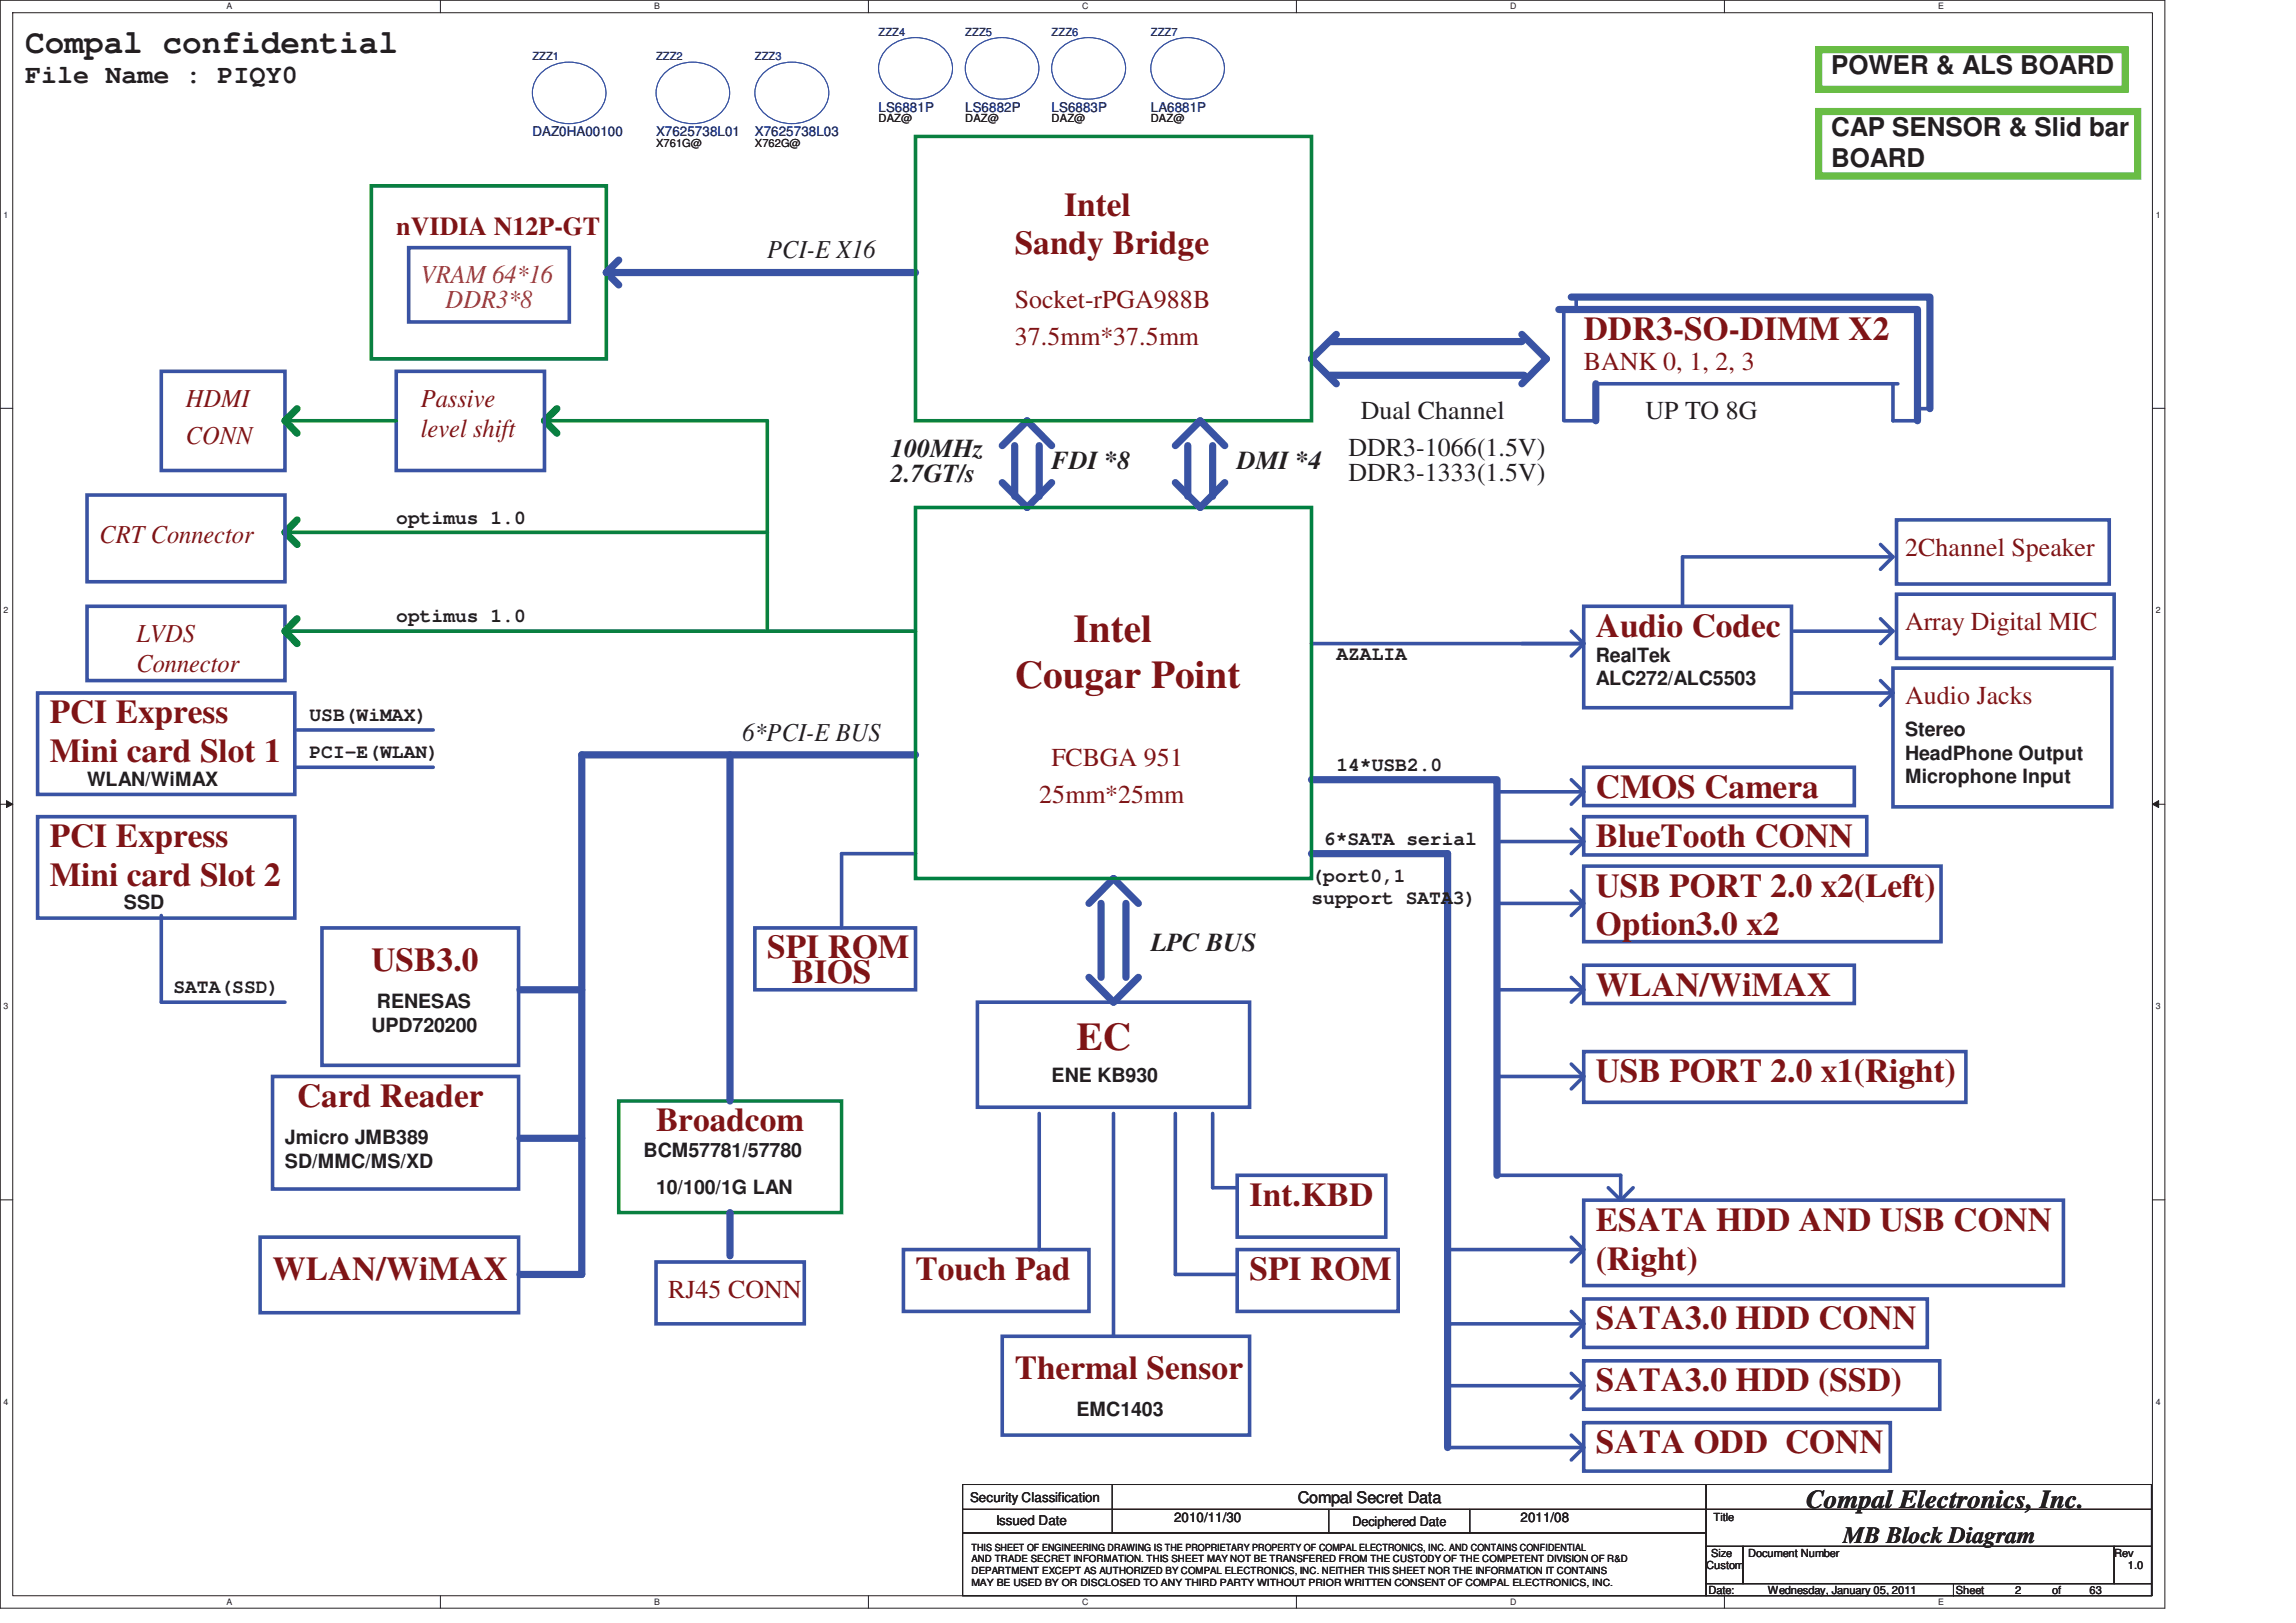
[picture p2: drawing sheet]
<svg xmlns="http://www.w3.org/2000/svg" width="297mm" height="210mm" viewBox="0 0 297 210" stroke-linecap="round" stroke-linejoin="round" font-family="sans-serif">
<defs><g id="words">
<g font-size="5.1" fill="#7e1416">
<text x="138.9" y="83.1">Intel</text>
<text x="131.3" y="89">Cougar Point</text>
<text x="139.3" y="135.9">EC</text>
</g>
<text font-size="4.3" fill="#231f20" x="3.3" y="6.9">Compal confidential</text>
<g font-size="4.3" fill="#7e1416">
<text x="137.7" y="28">Intel</text>
<text x="131.3" y="32.8">Sandy Bridge</text>
<text x="204.9" y="44">DDR3-SO-DIMM X2</text>
<text x="206.5" y="82.4">Audio Codec</text>
<text x="6.4" y="93.6">PCI Express</text>
<text x="6.4" y="98.6">Mini card Slot 1</text>
<text x="206.5" y="103.2">CMOS Camera</text>
<text x="6.4" y="109.6">PCI Express</text>
<text x="206.5" y="109.6">BlueTooth CONN</text>
<text x="6.4" y="114.6">Mini card Slot 2</text>
<text x="206.5" y="116">USB PORT 2.0 x2(Left)</text>
<text x="48" y="125.6">USB3.0</text>
<text x="99.3" y="124">SPI ROM</text>
<text x="206.5" y="121">Option3.0 x2</text>
<text x="102.4" y="127.2">BIOS</text>
<text x="206.5" y="128.8">WLAN/WiMAX</text>
<text x="38.4" y="143.2">Card Reader</text>
<text x="206.5" y="140">USB PORT 2.0 x1(Right)</text>
<text x="84.9" y="146.4">Broadcom</text>
<text x="161.7" y="156">Int.KBD</text>
<text x="206.5" y="159.2">ESATA HDD AND USB CONN</text>
<text x="35.3" y="165.6">WLAN/WiMAX</text>
<text x="118.4" y="165.6">Touch Pad</text>
<text x="161.7" y="165.6">SPI ROM</text>
<text x="206.5" y="164.2">(Right)</text>
<text x="206.5" y="172">SATA3.0 HDD CONN</text>
<text x="131.3" y="178.4">Thermal Sensor</text>
<text x="206.5" y="180">SATA3.0 HDD (SSD)</text>
<text x="206.5" y="188">SATA ODD CONN</text>
</g>
<g font-size="3.3" fill="#231f20">
<text x="3.3" y="10.8">File Name : PIQY0</text>
<text x="236.9" y="9.6">POWER &amp; ALS BOARD</text>
<text x="236.9" y="17.6">CAP SENSOR &amp; Slid bar</text>
<text x="236.9" y="21.6">BOARD</text>
<text x="99.3" y="33.4">PCI-E X16</text>
<text x="115.3" y="59.1">100MHz</text>
<text x="174.5" y="59.1">DDR3-1066(1.5V)</text>
<text x="176.1" y="54.3">Dual Channel</text>
<text x="212.9" y="54.3">UP TO 8G</text>
<text x="115.3" y="62.3">2.7GT/s</text>
<text x="136.1" y="60.7">FDI *8</text>
<text x="160.1" y="60.7">DMI *4</text>
<text x="174.5" y="62.3">DDR3-1333(1.5V)</text>
<text x="96.1" y="95.9">6*PCI-E BUS</text>
<text x="148.9" y="123.1">LPC BUS</text>
<text x="233.7" y="195.1">Compal Electronics, Inc.</text>
</g>
<g font-size="3.3" fill="#7e1416">
<text x="51.3" y="30.3">nVIDIA N12P-GT</text>
<text x="131.3" y="39.9">Socket-rPGA988B</text>
<text x="131.3" y="44.7">37.5mm*37.5mm</text>
<text x="204.9" y="47.9">BANK 0, 1, 2, 3</text>
<text x="24" y="52.7">HDMI</text>
<text x="54.4" y="52.7">Passive</text>
<text x="24" y="57.4">CONN</text>
<text x="54.4" y="56.6">level shift</text>
<text x="12.9" y="70.3">CRT Connector</text>
<text x="246.5" y="71.9">2Channel Speaker</text>
<text x="17.6" y="83.1">LVDS</text>
<text x="246.5" y="81.4">Array Digital MIC</text>
<text x="17.6" y="87">Connector</text>
<text x="246.5" y="91.1">Audio Jacks</text>
<text x="136.1" y="99.1">FCBGA 951</text>
<text x="134.4" y="103.9">25mm*25mm</text>
<text x="86.4" y="167.9">RJ45 CONN</text>
</g>
<g font-size="3.3" fill="#ed2024">
<text x="54.4" y="36.7">VRAM 64*16</text>
<text x="57.7" y="39.9">DDR3*8</text>
</g>
<text font-size="3" fill="#231f20" x="238.5" y="199.6">MB Block Diagram</text>
<g font-size="2.5" fill="#231f20">
<text x="51.3" y="67.7">optimus 1.0</text>
<text x="51.3" y="80.5">optimus 1.0</text>
<text x="172.9" y="85.3">AZALIA</text>
<text x="206.5" y="85.6">RealTek</text>
<text x="206.5" y="88.7">ALC272/ALC5503</text>
<text x="40" y="93.3">USB(WiMAX)</text>
<text x="246.5" y="95.2">Stereo</text>
<text x="11.3" y="101.6">WLAN/WiMAX</text>
<text x="40" y="98.1">PCI-E(WLAN)</text>
<text x="172.9" y="99.7">14*USB2.0</text>
<text x="246.5" y="98.3">HeadPhone Output</text>
<text x="246.5" y="101.3">Microphone Input</text>
<text x="171.3" y="109.3">6*SATA serial</text>
<text x="16" y="117.6">SSD</text>
<text x="169.7" y="114.1">(port0,1</text>
<text x="169.7" y="117">support SATA3)</text>
<text x="22.4" y="128.5">SATA(SSD)</text>
<text x="48.8" y="130.4">RENESAS</text>
<text x="48" y="133.5">UPD720200</text>
<text x="136.1" y="140">ENE KB930</text>
<text x="36.9" y="148">Jmicro JMB389</text>
<text x="83.3" y="149.6">BCM57781/57780</text>
<text x="36.9" y="151.1">SD/MMC/MS/XD</text>
<text x="84.9" y="154.4">10/100/1G LAN</text>
<text x="139.3" y="183.3">EMC1403</text>
</g>
<text font-size="2.1" fill="#231f20" x="167.9" y="194.5">Compal Secret Data</text>
<g font-size="1.7" fill="#282973">
<text x="68.9" y="17.6">DAZ0HA00100</text>
<text x="84.9" y="17.6">X7625738L01</text>
<text x="97.7" y="17.6">X7625738L03</text>
<text x="113.7" y="14.5">LS6881P</text>
<text x="124.9" y="14.5">LS6882P</text>
<text x="136.1" y="14.5">LS6883P</text>
<text x="148.9" y="14.5">LA6881P</text>
</g>
<g font-size="1.7" fill="#231f20">
<text x="125.5" y="194.3">Security Classification</text>
<text x="128.9" y="197.4">Issued Date</text>
<text x="151.9" y="196.9">2010/11/30</text>
<text x="175" y="197.4">Deciphered Date</text>
<text x="196.7" y="196.9">2011/08</text>
</g>
<g font-size="1.4" fill="#282973">
<text x="113.7" y="4.6">ZZZ4</text>
<text x="124.9" y="4.6">ZZZ5</text>
<text x="136.1" y="4.6">ZZZ6</text>
<text x="148.9" y="4.6">ZZZ7</text>
<text x="68.9" y="7.8">ZZZ1</text>
<text x="84.9" y="7.8">ZZZ2</text>
<text x="97.7" y="7.8">ZZZ3</text>
</g>
<g font-size="1.4" fill="#231f20">
<text x="113.7" y="15.8">DAZ@</text>
<text x="124.9" y="15.8">DAZ@</text>
<text x="136.1" y="15.8">DAZ@</text>
<text x="148.9" y="15.8">DAZ@</text>
<text x="84.9" y="19">X761G@</text>
<text x="97.7" y="19">X762G@</text>
<text x="221.7" y="196.8">Title</text>
<text x="220.7" y="203">Custom</text>
<text x="221.4" y="201.4">Size</text>
<text x="226.1" y="201.4">Document Number</text>
<text x="273.5" y="201.4">Rev</text>
<text x="275.3" y="203">1.0</text>
<text x="221" y="206.2">Date:</text>
<text x="228.7" y="206.2">Wednesday, January 05, 2011</text>
<text x="253" y="206.2">Sheet</text>
<text x="260.7" y="206.2">2</text>
<text x="265.5" y="206.2">of</text>
<text x="270.3" y="206.2">63</text>
</g>
<g font-size="1.3" fill="#231f20">
<text x="125.7" y="203.7">DEPARTMENT EXCEPT AS AUTHORIZED BY COMPAL ELECTRONICS, INC. NEITHER THIS SHEET NOR THE INFORMATION IT CONTAINS</text>
<text x="125.7" y="200.6">THIS SHEET OF ENGINEERING DRAWING IS THE PROPRIETARY PROPERTY OF COMPAL ELECTRONICS, INC. AND CONTAINS CONFIDENTIAL</text>
<text x="125.7" y="202.1">AND TRADE SECRET INFORMATION. THIS SHEET MAY NOT BE TRANSFERED FROM THE CUSTODY OF THE COMPETENT DIVISION OF R&amp;D</text>
<text x="125.7" y="205.2">MAY BE USED BY OR DISCLOSED TO ANY THIRD PARTY WITHOUT PRIOR WRITTEN CONSENT OF COMPAL ELECTRONICS, INC.</text>
</g>
<g font-size="1.1" fill="#231f20">
<text x="29.3" y="1.2">A</text>
<text x="84.6" y="1.2">B</text>
<text x="140" y="1.2">C</text>
<text x="195.4" y="1.2">D</text>
<text x="250.7" y="1.2">E</text>
<text x=".5" y="28.2">1</text>
<text x="278.9" y="28.2">1</text>
<text x=".5" y="79.4">2</text>
<text x="278.9" y="79.4">2</text>
<text x=".5" y="130.6">3</text>
<text x="278.9" y="130.6">3</text>
<text x=".5" y="181.8">4</text>
<text x="278.9" y="181.8">4</text>
<text x="29.3" y="207.6">A</text>
<text x="84.6" y="207.6">B</text>
<text x="140" y="207.6">C</text>
<text x="195.4" y="207.6">D</text>
<text x="250.7" y="207.6">E</text>
</g>
</g></defs>
<path d="M0 0h280.1v208.1h-280.1zM1.6 1.6h276.9v204.9h-276.9z" fill="none" stroke="#231f20" stroke-width=".13"/>
<g fill="#fff">
<path d="M29.3 .2h.7v1.2h-.7z"/>
<path d="M29.3 206.6h.7v1.2h-.7z"/>
</g>
<path d="M57 0v1.6M57 206.5v1.6" fill="none" stroke="#231f20" stroke-width=".13"/>
<g fill="#fff">
<path d="M84.6 .2h.7v1.2h-.7z"/>
<path d="M84.6 206.6h.7v1.2h-.7z"/>
</g>
<path d="M112.3 0v1.6M112.3 206.5v1.6" fill="none" stroke="#231f20" stroke-width=".13"/>
<g fill="#fff">
<path d="M140 .2h.8v1.2h-.8z"/>
<path d="M140 206.6h.8v1.2h-.8z"/>
</g>
<path d="M167.7 0v1.6M167.7 206.5v1.6" fill="none" stroke="#231f20" stroke-width=".13"/>
<g fill="#fff">
<path d="M195.4 .2h.7v1.2h-.7z"/>
<path d="M195.4 206.6h.7v1.2h-.7z"/>
</g>
<path d="M223.1 0v1.6M223.1 206.5v1.6" fill="none" stroke="#231f20" stroke-width=".13"/>
<g fill="#fff">
<path d="M250.7 .2h.8v1.2h-.8z"/>
<path d="M250.7 206.6h.8v1.2h-.8z"/>
<path d="M.5 27.2h.6v1.2h-.6z"/>
<path d="M278.9 27.2h.6v1.2h-.6z"/>
<path d="M.5 78.4h.6v1.2h-.6z"/>
<path d="M278.9 78.4h.6v1.2h-.6z"/>
</g>
<path d="M0 52.8h1.6M278.5 52.8h1.6" fill="none" stroke="#231f20" stroke-width=".13"/>
<g fill="#fff">
<path d="M.5 129.6h.6v1.2h-.6z"/>
<path d="M278.9 129.6h.6v1.2h-.6z"/>
</g>
<path d="M0 104.1h1.6M278.5 104.1h1.6" fill="none" stroke="#231f20" stroke-width=".13"/>
<path d="M.8 103.6l.8 .5-.8 .4z" fill="#231f20"/>
<path d="M.8 103.6l.8 .5-.8 .4z" fill="none" stroke="#231f20" stroke-width=".13"/>
<path d="M278.5 104.1l.8-.5v.9z" fill="#231f20"/>
<path d="M278.5 104.1l.8-.5v.9z" fill="none" stroke="#231f20" stroke-width=".13"/>
<g fill="#fff">
<path d="M.5 180.8h.6v1.2h-.6z"/>
<path d="M278.9 180.8h.6v1.2h-.6z"/>
</g>
<g fill="none" stroke="#231f20" stroke-width=".13">
<path d="M0 155.2h1.6M278.5 155.2h1.6M124.5 192.1h96.2v3.2h-96.2zM124.5 195.3h96.2v3h-96.2zM124.5 198.3h96.2v8.2h-96.2zM143.9 192.1v6.2M171.9 195.3v3M190.2 195.3v3M220.7 192.1h57.6v3.2h-57.6zM220.7 195.3h57.6v4.8h-57.6zM220.7 200.1h4.8v4.8h-4.8zM220.7 204.9h32v1.6h-32z"/>
<path d="M225.5 200.1h48v4.8h-48zM252.7 204.9h25.6v1.6h-25.6zM273.5 200.1h4.8v4.8h-4.8z"/>
</g>
<g fill="none" stroke="#3953a4" stroke-width=".93">
<path d="M78.4 35.3h40M78.4 35.3l1.6 1.6M80 33.7l-1.6 1.6M203.3 38.4h46.4v14.5M129.7 57.7l3.2-3.3 3.2 3.3M131.3 57.7v6.5M134.4 57.7v6.5M152.1 57.7l3.2-3.3 3.1 3.3M153.7 57.7v6.5M156.9 57.7v6.5M172.1 48.6h25.1M172.1 44.2h24.8"/>
<path d="M172.9 43.3l-3.2 3.1 3.2 3.3M196.9 43.3l3.2 3.1-3.2 3.3M201.7 40h46.4v14.4M206.5 49.7v4.7M136.1 62.4l-3.2 3.3-3.2-3.3M158.4 62.4l-3.1 3.3-3.2-3.3M94.4 97.7v44.7M118.4 97.7h-43.1v67.2h-8M140.9 116.9l3.2-3.2 3.2 3.2M142.4 116.9v9.5M145.7 116.9v9.5M169.7 100.9h24v51.2"/>
<path d="M169.7 110.4h17.6v76.9M67.3 128.1h8M140.9 126.4l3.2 3.3 3.2-3.3M67.3 147.3h8M94.4 156.9v5.6"/>
</g>
<g fill="none" stroke="#3953a4" stroke-width=".47">
<path d="M52.9 32h20.8v9.7h-20.8zM203.9 38.4v1.6M20.9 48h16v12.9h-16zM51.3 48h19.1v12.9h-19.1zM202.3 40v14.4h4.2M206.5 49.7h39M244.9 49.7v4.7h3.2M248.1 52.9h1.6M11.3 64h25.6v11.3h-25.6zM11.3 78.4h25.6v9.6h-25.6zM204.9 78.4h26.9v13.2h-26.9zM243.3 70.4l1.6 1.6-1.6 1.7"/>
<path d="M244.9 72h-27.2v6.4M245.4 76.9h28.1v8.3h-28.1zM245.4 67.3h27.5v8.3h-27.5zM4.9 89.7h33.2v13.1h-33.2zM38.4 99.3h17.6M38.4 94.4h17.6M169.7 83.3h35.2M196.9 83.3h8M203.3 81.7l1.6 1.6M204.9 99.3h35v4.9h-35zM204.9 83.3l-1.6 1.6M243.3 80l1.6 1.7h-12.8"/>
<path d="M243.3 88l1.6 1.7h-12.8M244.9 86.4h28.3v18h-28.3zM244.9 81.7l-1.6 1.6M244.9 89.7l-1.6 1.6M4.9 105.7h33.2v13.1h-33.2zM20.9 118.4v11.3h16M118.4 110.4h-9.5v9.7M193.7 108.9h11.2M193.7 102.4h11.2M203.3 107.3l1.6 1.6M203.3 100.9l1.6 1.5M203.3 115.3l1.6 1.6h-11.2"/>
<path d="M204.9 112.1h46.2v9.7h-46.2zM204.9 105.7h36.6v4.9h-36.6zM204.9 116.9l-1.6 1.5M204.9 108.9l-1.6 1.5M204.9 102.4l-1.6 1.7M35.3 139.3h31.8v14.5h-31.8zM41.7 120.1h25.4v17.7h-25.4zM97.7 120.1h20.7v8h-20.7zM126.4 129.7h35.3v13.6h-35.3zM193.7 139.3h11.2M193.7 128.1h11.2M203.3 137.7l1.6 1.6"/>
<path d="M203.3 126.4l1.6 1.7M204.9 136.1h49.4v6.5h-49.4zM204.9 124.9h35v4.9h-35zM204.9 139.3l-1.6 1.6M204.9 128.1l-1.6 1.6M134.4 144.1v17.6M144.1 144.1v28.8M152.1 144.1v20.8h8M156.9 144.1v9.6h3.2M160.1 152.1h19.2v8h-19.2zM193.7 152.1h16v3.2M204.9 155.3h62.1v11h-62.1z"/>
<path d="M208.1 153.7l1.6 1.6M211.3 153.7l-1.6 1.6M33.7 160.1h33.4v9.7h-33.4zM84.9 163.3h19.2v8h-19.2zM116.9 161.7h24v8h-24zM129.7 172.9h32v12.8h-32zM160.1 161.7h20.8v8h-20.8zM187.3 161.7h17.6M187.3 171.3h17.6M187.3 179.3h17.6M203.3 160.1l1.6 1.6M203.3 169.7l1.6 1.6"/>
<path d="M203.3 177.7l1.6 1.6M204.9 168.1h44.4v6.2h-44.4zM204.9 176.1h46v6.2h-46zM204.9 161.7l-1.6 1.6M204.9 171.3l-1.6 1.6M204.9 179.3l-1.6 1.6M187.3 187.3h17.6M203.3 185.7l1.6 1.6M204.9 184.1h39.7v6.2h-39.7zM204.9 187.3l-1.6 1.6"/>
</g>
<path d="M118.4 17.6h51.3v36.8h-51.3zM48 24h30.4v22.4h-30.4zM36.9 54.4h14.4M70.4 54.4h28.9v27.3M36.9 68.9h62.4M36.9 81.7h62.4M99.3 81.7h19.1M80 142.4h28.9v14.5h-28.9z" fill="none" stroke="#098040" stroke-width=".47"/>
<path d="M38.4 52.9l-1.5 1.5 1.5 1.6M72 52.9l-1.6 1.5 1.6 1.6M38.4 67.3l-1.5 1.6 1.5 1.5M38.4 80l-1.5 1.7 1.5 1.6" fill="none" stroke="#098040" stroke-width=".93"/>
<path d="M235.3 6.4h39.7v5.2h-39.7zM235.3 14.4h41.3v8.4h-41.3z" fill="none" stroke="#69bd45" stroke-width=".93"/>
<path d="M118.4 65.7h51.3v48h-51.3z" fill="none" stroke="#008041" stroke-width=".47"/>
<path d="M70 9.5a5.3 5.3 0 0 1 7.7 .5 3.5 3.5 0 0 1-1 5 5.3 5.3 0 0 1-7.2-1 3.5 3.5 0 0 1 .5-4.5zM86 9.5a5.3 5.3 0 0 1 7.7 .5 3.5 3.5 0 0 1-1 5 5.3 5.3 0 0 1-7.2-1 3.5 3.5 0 0 1 .5-4.5zM98.8 9.5a5.4 5.4 0 0 1 7.8 .5 3.5 3.5 0 0 1-1.1 5 5.3 5.3 0 0 1-7.2-1 3.5 3.5 0 0 1 .5-4.5zM114.8 6.3a5.4 5.4 0 0 1 7.8 .5 3.5 3.5 0 0 1-1.1 5.1 5.3 5.3 0 0 1-7.2-1.1 3.5 3.5 0 0 1 .5-4.5zM126 6.3a5.3 5.3 0 0 1 7.7 .5 3.5 3.5 0 0 1-1 5.1 5.3 5.3 0 0 1-7.2-1.1 3.5 3.5 0 0 1 .5-4.5zM137.2 6.3a5.4 5.4 0 0 1 7.8 .5 3.5 3.5 0 0 1-1.1 5.1 5.3 5.3 0 0 1-7.2-1.1 3.5 3.5 0 0 1 .5-4.5zM150 6.3a5.3 5.3 0 0 1 7.8 .5 3.5 3.5 0 0 1-1.1 5.1 5.3 5.3 0 0 1-7.2-1.1 3.5 3.5 0 0 1 .5-4.5z" fill="none" stroke="#3953a4" stroke-width=".13"/>
<use href="#words"/>
</svg>
